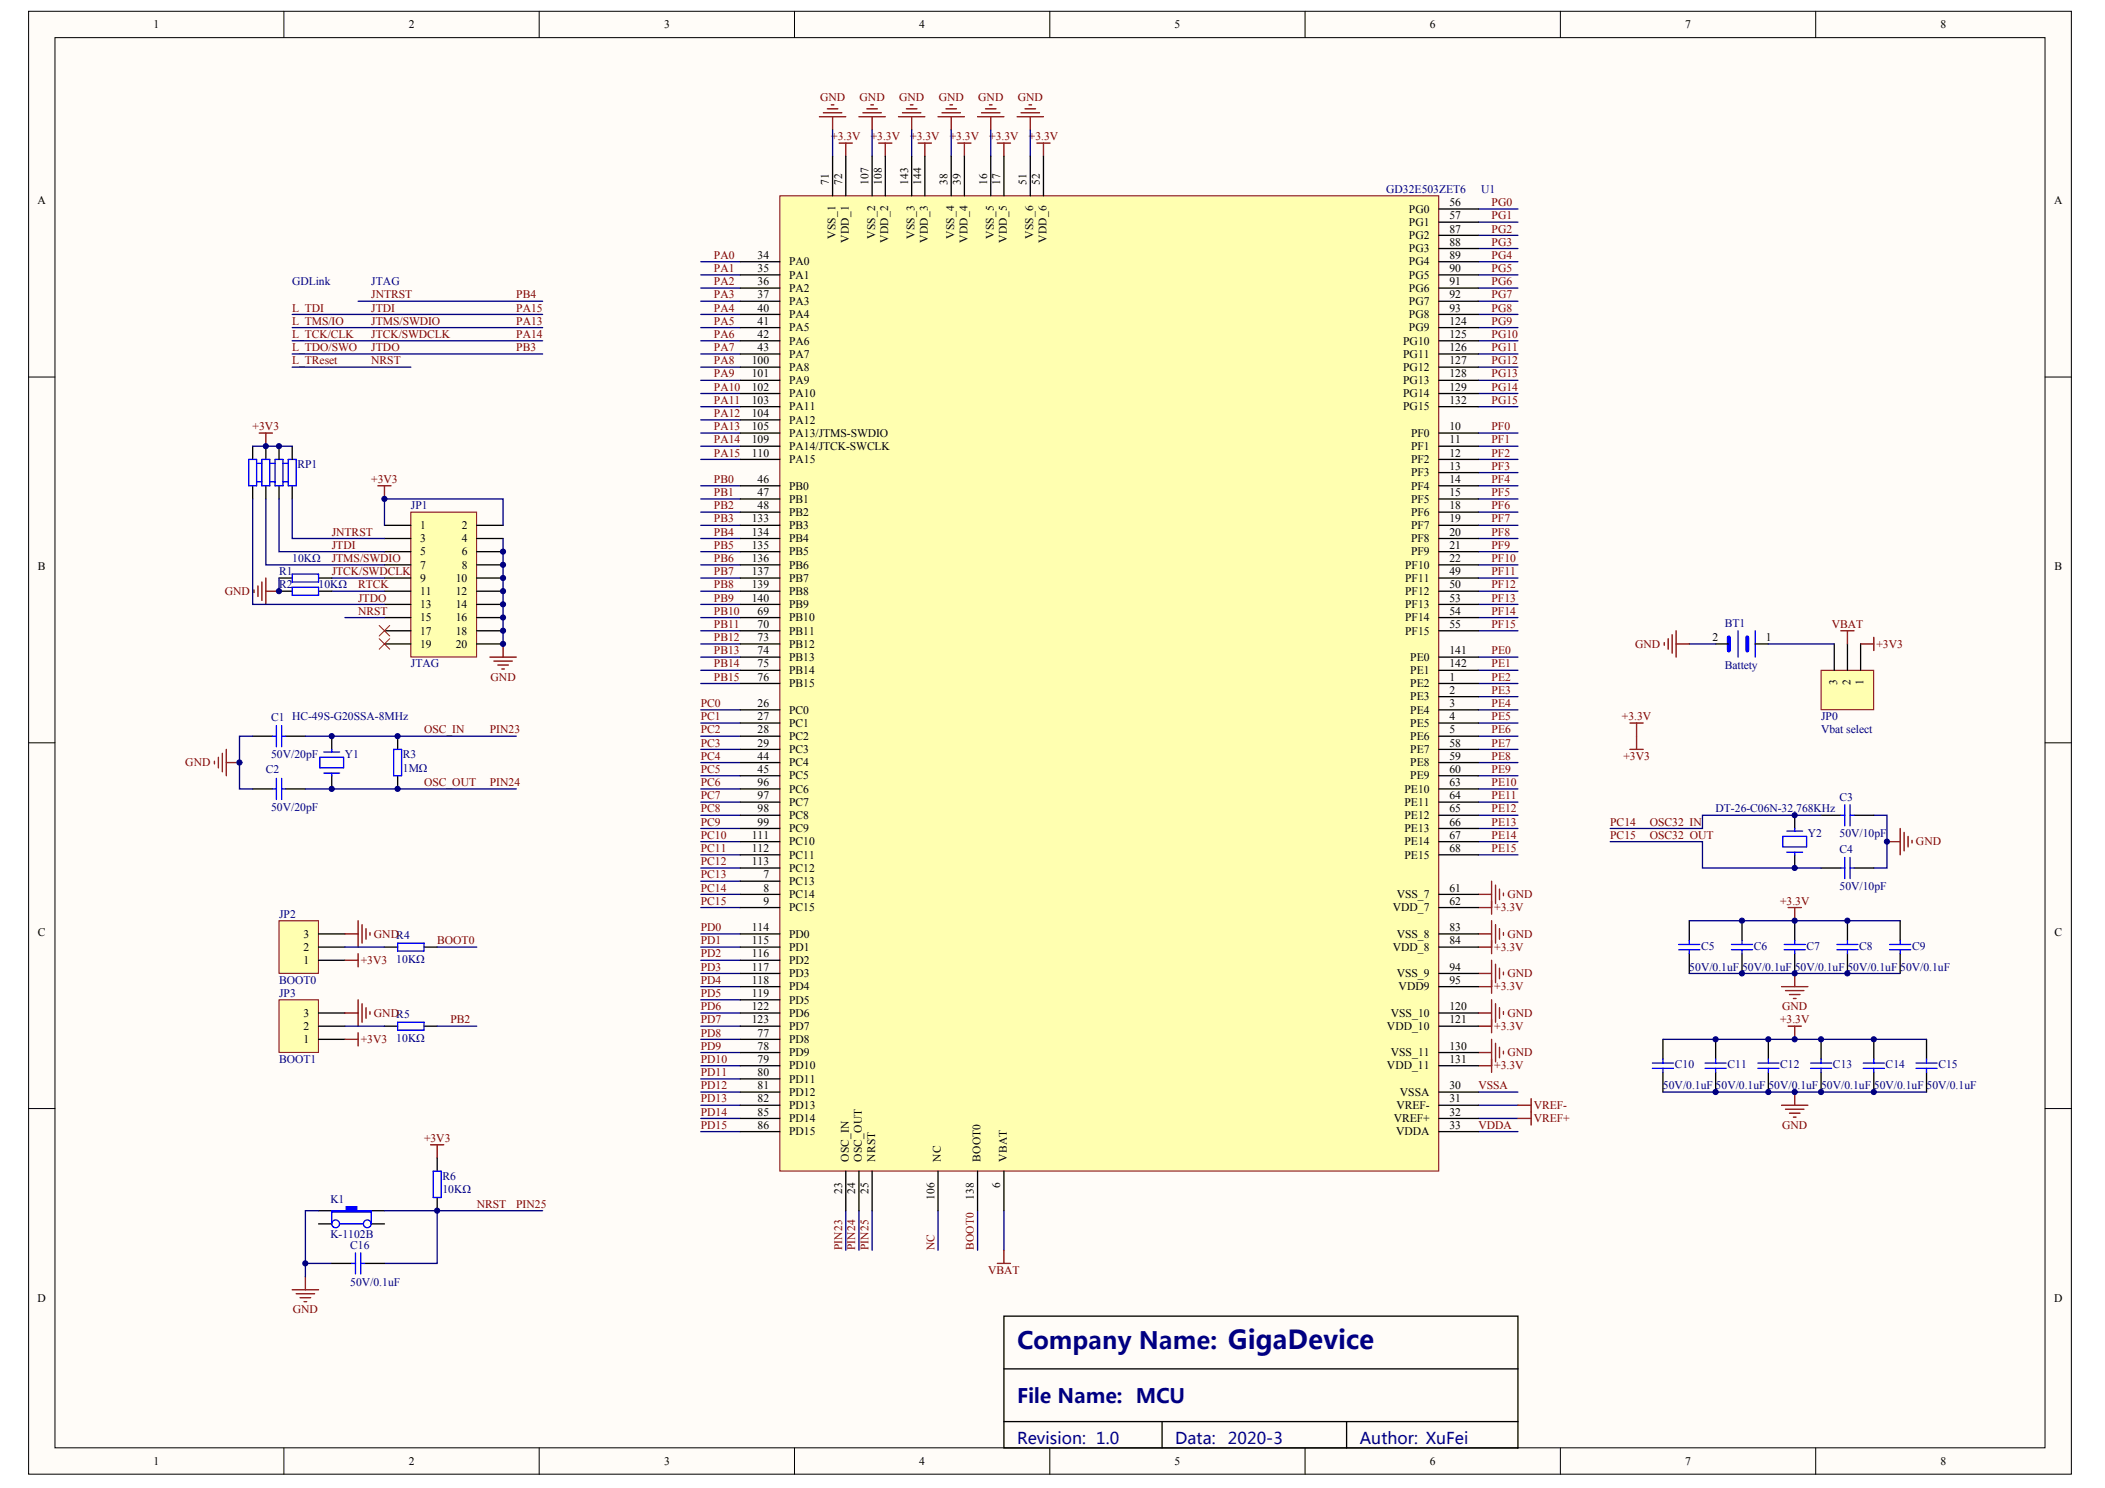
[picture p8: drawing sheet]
<svg xmlns="http://www.w3.org/2000/svg" width="297mm" height="210mm" viewBox="0 0 297 210" stroke-linecap="round" stroke-linejoin="round" font-family="sans-serif">
<defs><g id="words">
<text font-size="3.4" fill="#000080" x="143.5" y="190.3">Company Name: GigaDevice</text>
<text font-size="2.8" fill="#000080" x="143.5" y="197.9">File Name: MCU</text>
<g font-size="2.3" fill="#000080">
<text x="143.5" y="203.7">Revision: 1.0</text>
<text x="165.8" y="203.7">Data:</text>
<text x="173.3" y="203.7">2020-3</text>
<text x="191.9" y="203.7">Author: XuFei</text>
</g>
<g font-size="1.6">
<text x="21.6" y="4">1</text>
<text x="57.7" y="4">2</text>
<text x="93.7" y="4">3</text>
<text x="129.7" y="4">4</text>
<text x="165.7" y="4">5</text>
<text x="201.8" y="4">6</text>
<text x="237.8" y="4">7</text>
<text x="273.8" y="4">8</text>
<text x="5.3" y="28.8">A</text>
<text x="117" y="26.1" transform="rotate(-90 117 26.1)">71</text>
<text x="118.8" y="26.1" transform="rotate(-90 118.8 26.1)">72</text>
<text x="122.6" y="26.1" transform="rotate(-90 122.6 26.1)">107</text>
<text x="124.4" y="26.1" transform="rotate(-90 124.4 26.1)">108</text>
<text x="128.1" y="26.1" transform="rotate(-90 128.1 26.1)">143</text>
<text x="130" y="26.1" transform="rotate(-90 130 26.1)">144</text>
<text x="133.7" y="26.1" transform="rotate(-90 133.7 26.1)">38</text>
<text x="135.6" y="26.1" transform="rotate(-90 135.6 26.1)">39</text>
<text x="139.3" y="26.1" transform="rotate(-90 139.3 26.1)">16</text>
<text x="141.2" y="26.1" transform="rotate(-90 141.2 26.1)">17</text>
<text x="144.9" y="26.1" transform="rotate(-90 144.9 26.1)">51</text>
<text x="146.7" y="26.1" transform="rotate(-90 146.7 26.1)">52</text>
<text x="204.5" y="29.1">56</text>
<text x="289.9" y="28.8">A</text>
<text x="117.9" y="33.7" transform="rotate(-90 117.9 33.7)">VSS_1</text>
<text x="119.8" y="34.2" transform="rotate(-90 119.8 34.2)">VDD_1</text>
<text x="123.5" y="33.7" transform="rotate(-90 123.5 33.7)">VSS_2</text>
<text x="125.3" y="34.2" transform="rotate(-90 125.3 34.2)">VDD_2</text>
<text x="129.1" y="33.7" transform="rotate(-90 129.1 33.7)">VSS_3</text>
<text x="130.9" y="34.2" transform="rotate(-90 130.9 34.2)">VDD_3</text>
<text x="134.6" y="33.7" transform="rotate(-90 134.6 33.7)">VSS_4</text>
<text x="136.5" y="34.2" transform="rotate(-90 136.5 34.2)">VDD_4</text>
<text x="140.2" y="33.7" transform="rotate(-90 140.2 33.7)">VSS_5</text>
<text x="142.1" y="34.2" transform="rotate(-90 142.1 34.2)">VDD_5</text>
<text x="145.8" y="33.7" transform="rotate(-90 145.8 33.7)">VSS_6</text>
<text x="147.7" y="34.2" transform="rotate(-90 147.7 34.2)">VDD_6</text>
<text x="198.8" y="30">PG0</text>
<text x="198.8" y="31.9">PG1</text>
<text x="198.8" y="33.7">PG2</text>
<text x="198.8" y="35.6">PG3</text>
<text x="204.5" y="30.9">57</text>
<text x="204.5" y="32.8">87</text>
<text x="204.5" y="34.7">88</text>
<text x="106.9" y="36.5">34</text>
<text x="106.9" y="38.4">35</text>
<text x="106.9" y="40.2">36</text>
<text x="111.3" y="37.4">PA0</text>
<text x="111.3" y="39.3">PA1</text>
<text x="111.3" y="41.2">PA2</text>
<text x="198.8" y="37.4">PG4</text>
<text x="198.8" y="39.3">PG5</text>
<text x="198.8" y="41.2">PG6</text>
<text x="204.5" y="36.5">89</text>
<text x="204.5" y="38.4">90</text>
<text x="204.5" y="40.2">91</text>
<text x="106.9" y="42.1">37</text>
<text x="106.9" y="44">40</text>
<text x="106.9" y="45.8">41</text>
<text x="106.9" y="47.7">42</text>
<text x="111.3" y="43">PA3</text>
<text x="111.3" y="44.9">PA4</text>
<text x="111.3" y="46.7">PA5</text>
<text x="198.8" y="43">PG7</text>
<text x="198.8" y="44.9">PG8</text>
<text x="198.8" y="46.7">PG9</text>
<text x="204.5" y="42.1">92</text>
<text x="204.5" y="44">93</text>
<text x="204.5" y="45.8">124</text>
<text x="204.5" y="47.7">125</text>
<text x="106.1" y="51.4">100</text>
<text x="106.1" y="53.3">101</text>
<text x="106.9" y="49.5">43</text>
<text x="111.3" y="48.6">PA6</text>
<text x="111.3" y="50.5">PA7</text>
<text x="111.3" y="52.3">PA8</text>
<text x="198" y="48.6">PG10</text>
<text x="198" y="50.5">PG11</text>
<text x="198" y="52.3">PG12</text>
<text x="204.5" y="49.5">126</text>
<text x="204.5" y="51.4">127</text>
<text x="204.5" y="53.3">128</text>
<text x="106.1" y="55.1">102</text>
<text x="106.1" y="57">103</text>
<text x="106.1" y="58.8">104</text>
<text x="111.3" y="54.2">PA9</text>
<text x="111.3" y="56">PA10</text>
<text x="111.3" y="57.9">PA11</text>
<text x="111.3" y="59.8">PA12</text>
<text x="198" y="54.2">PG13</text>
<text x="198" y="56">PG14</text>
<text x="198" y="57.9">PG15</text>
<text x="204.5" y="55.1">129</text>
<text x="204.5" y="57">132</text>
<text x="106.1" y="60.7">105</text>
<text x="106.1" y="62.5">109</text>
<text x="106.1" y="64.4">110</text>
<text x="111.3" y="61.6">PA13/JTMS-SWDIO</text>
<text x="111.3" y="63.5">PA14/JTCK-SWCLK</text>
<text x="111.3" y="65.3">PA15</text>
<text x="199.1" y="61.6">PF0</text>
<text x="199.1" y="63.5">PF1</text>
<text x="199.1" y="65.3">PF2</text>
<text x="204.5" y="60.7">10</text>
<text x="204.5" y="62.5">11</text>
<text x="204.5" y="64.4">12</text>
<text x="106.9" y="68.1">46</text>
<text x="106.9" y="70">47</text>
<text x="106.9" y="71.8">48</text>
<text x="111.3" y="69.1">PB0</text>
<text x="111.3" y="70.9">PB1</text>
<text x="199.1" y="67.2">PF3</text>
<text x="199.1" y="69.1">PF4</text>
<text x="199.1" y="70.9">PF5</text>
<text x="204.5" y="66.3">13</text>
<text x="204.5" y="68.1">14</text>
<text x="204.5" y="70">15</text>
<text x="204.5" y="71.8">18</text>
<text x="59.3" y="74.6">1</text>
<text x="59.3" y="76.5">3</text>
<text x="65.2" y="74.6">2</text>
<text x="65.2" y="76.5">4</text>
<text x="106.1" y="73.7">133</text>
<text x="106.1" y="75.6">134</text>
<text x="106.1" y="77.4">135</text>
<text x="111.3" y="72.8">PB2</text>
<text x="111.3" y="74.6">PB3</text>
<text x="111.3" y="76.5">PB4</text>
<text x="199.1" y="72.8">PF6</text>
<text x="199.1" y="74.6">PF7</text>
<text x="199.1" y="76.5">PF8</text>
<text x="204.5" y="73.7">19</text>
<text x="204.5" y="75.6">20</text>
<text x="204.5" y="77.4">21</text>
<text x="5.4" y="80.4">B</text>
<text x="59.3" y="78.4">5</text>
<text x="59.3" y="80.2">7</text>
<text x="59.3" y="82.1">9</text>
<text x="59.3" y="83.9">11</text>
<text x="64.3" y="82.1">10</text>
<text x="64.3" y="83.9">12</text>
<text x="65.2" y="78.4">6</text>
<text x="65.2" y="80.2">8</text>
<text x="106.1" y="79.3">136</text>
<text x="106.1" y="81.1">137</text>
<text x="106.1" y="83">139</text>
<text x="111.3" y="78.4">PB5</text>
<text x="111.3" y="80.2">PB6</text>
<text x="111.3" y="82.1">PB7</text>
<text x="111.3" y="83.9">PB8</text>
<text x="198.3" y="80.2">PF10</text>
<text x="198.3" y="82.1">PF11</text>
<text x="198.3" y="83.9">PF12</text>
<text x="199.1" y="78.4">PF9</text>
<text x="204.5" y="79.3">22</text>
<text x="204.5" y="81.1">49</text>
<text x="204.5" y="83">50</text>
<text x="289.9" y="80.4">B</text>
<text x="59.3" y="85.8">13</text>
<text x="59.3" y="87.6">15</text>
<text x="59.3" y="89.5">17</text>
<text x="64.3" y="85.8">14</text>
<text x="64.3" y="87.6">16</text>
<text x="64.3" y="89.5">18</text>
<text x="106.1" y="84.9">140</text>
<text x="106.9" y="86.7">69</text>
<text x="106.9" y="88.6">70</text>
<text x="111.3" y="87.6">PB10</text>
<text x="111.3" y="89.5">PB11</text>
<text x="111.3" y="85.8">PB9</text>
<text x="198.3" y="85.8">PF13</text>
<text x="198.3" y="87.6">PF14</text>
<text x="198.3" y="89.5">PF15</text>
<text x="204.5" y="84.9">53</text>
<text x="204.5" y="86.7">54</text>
<text x="204.5" y="88.6">55</text>
<text x="59.3" y="91.4">19</text>
<text x="64.3" y="91.4">20</text>
<text x="106.9" y="90.4">73</text>
<text x="106.9" y="92.3">74</text>
<text x="106.9" y="94.2">75</text>
<text x="111.3" y="91.4">PB12</text>
<text x="111.3" y="93.2">PB13</text>
<text x="111.3" y="95.1">PB14</text>
<text x="199" y="93.2">PE0</text>
<text x="199" y="95.1">PE1</text>
<text x="204.5" y="92.3">141</text>
<text x="204.5" y="94.2">142</text>
<text x="241.7" y="90.4">2</text>
<text x="249.2" y="90.4">1</text>
<text x="106.9" y="99.7">26</text>
<text x="106.9" y="101.6">27</text>
<text x="106.9" y="96">76</text>
<text x="111.3" y="100.7">PC0</text>
<text x="111.3" y="96.9">PB15</text>
<text x="199" y="96.9">PE2</text>
<text x="199" y="98.8">PE3</text>
<text x="199" y="100.7">PE4</text>
<text x="204.5" y="96">1</text>
<text x="204.5" y="97.9">2</text>
<text x="204.5" y="99.7">3</text>
<text x="204.5" y="101.6">4</text>
<text x="259.3" y="96.7" transform="rotate(-90 259.3 96.7)">3</text>
<text x="261.1" y="96.7" transform="rotate(-90 261.1 96.7)">2</text>
<text x="263" y="96.7" transform="rotate(-90 263 96.7)">1</text>
<text x="106.9" y="103.5">28</text>
<text x="106.9" y="105.3">29</text>
<text x="106.9" y="107.2">44</text>
<text x="111.3" y="102.5">PC1</text>
<text x="111.3" y="104.4">PC2</text>
<text x="111.3" y="106.2">PC3</text>
<text x="199" y="102.5">PE5</text>
<text x="199" y="104.4">PE6</text>
<text x="199" y="106.2">PE7</text>
<text x="204.5" y="103.5">5</text>
<text x="204.5" y="105.3">58</text>
<text x="204.5" y="107.2">59</text>
<text x="106.9" y="109">45</text>
<text x="106.9" y="110.9">96</text>
<text x="106.9" y="112.7">97</text>
<text x="111.3" y="108.1">PC4</text>
<text x="111.3" y="110">PC5</text>
<text x="111.3" y="111.8">PC6</text>
<text x="111.3" y="113.7">PC7</text>
<text x="198.2" y="111.8">PE10</text>
<text x="198.2" y="113.7">PE11</text>
<text x="199" y="108.1">PE8</text>
<text x="199" y="110">PE9</text>
<text x="204.5" y="109">60</text>
<text x="204.5" y="110.9">63</text>
<text x="204.5" y="112.7">64</text>
<text x="106.1" y="118.3">111</text>
<text x="106.9" y="114.6">98</text>
<text x="106.9" y="116.5">99</text>
<text x="111.3" y="115.5">PC8</text>
<text x="111.3" y="117.4">PC9</text>
<text x="111.3" y="119.3">PC10</text>
<text x="198.2" y="115.5">PE12</text>
<text x="198.2" y="117.4">PE13</text>
<text x="198.2" y="119.3">PE14</text>
<text x="204.5" y="114.6">65</text>
<text x="204.5" y="116.5">66</text>
<text x="204.5" y="118.3">67</text>
<text x="106.1" y="120.2">112</text>
<text x="106.1" y="122">113</text>
<text x="107.7" y="123.9">7</text>
<text x="107.7" y="125.8">8</text>
<text x="111.3" y="124.8">PC13</text>
<text x="111.3" y="121.1">PC11</text>
<text x="111.3" y="123">PC12</text>
<text x="198.2" y="121.1">PE15</text>
<text x="204.5" y="125.8">61</text>
<text x="204.5" y="120.2">68</text>
<text x="106.1" y="131.3">114</text>
<text x="107.7" y="127.6">9</text>
<text x="111.3" y="126.7">PC14</text>
<text x="111.3" y="128.6">PC15</text>
<text x="196.5" y="128.6">VDD_7</text>
<text x="197.1" y="126.7">VSS_7</text>
<text x="204.5" y="127.6">62</text>
<text x="204.5" y="131.3">83</text>
<text x="5.4" y="132">C</text>
<text x="42.8" y="136">1</text>
<text x="42.8" y="134.1">2</text>
<text x="42.8" y="132.3">3</text>
<text x="106.1" y="133.2">115</text>
<text x="106.1" y="135.1">116</text>
<text x="106.1" y="136.9">117</text>
<text x="111.3" y="132.3">PD0</text>
<text x="111.3" y="134.1">PD1</text>
<text x="111.3" y="136">PD2</text>
<text x="111.3" y="137.8">PD3</text>
<text x="196.5" y="134.1">VDD_8</text>
<text x="197.1" y="132.3">VSS_8</text>
<text x="197.1" y="137.8">VSS_9</text>
<text x="204.5" y="133.2">84</text>
<text x="204.5" y="136.9">94</text>
<text x="289.9" y="132">C</text>
<text x="42.8" y="143.4">3</text>
<text x="106.1" y="138.8">118</text>
<text x="106.1" y="140.6">119</text>
<text x="106.1" y="142.5">122</text>
<text x="111.3" y="139.7">PD4</text>
<text x="111.3" y="141.6">PD5</text>
<text x="111.3" y="143.4">PD6</text>
<text x="196.3" y="143.4">VSS_10</text>
<text x="197.4" y="139.7">VDD9</text>
<text x="204.5" y="138.8">95</text>
<text x="204.5" y="142.5">120</text>
<text x="42.8" y="147.1">1</text>
<text x="42.8" y="145.3">2</text>
<text x="106.1" y="144.4">123</text>
<text x="106.9" y="146.2">77</text>
<text x="106.9" y="148.1">78</text>
<text x="106.9" y="149.9">79</text>
<text x="111.3" y="147.1">PD8</text>
<text x="111.3" y="149">PD9</text>
<text x="111.3" y="145.3">PD7</text>
<text x="195.7" y="145.3">VDD_10</text>
<text x="196.3" y="149">VSS_11</text>
<text x="204.5" y="144.4">121</text>
<text x="204.5" y="148.1">130</text>
<text x="204.5" y="149.9">131</text>
<text x="106.9" y="151.8">80</text>
<text x="106.9" y="153.7">81</text>
<text x="106.9" y="155.5">82</text>
<text x="111.3" y="150.9">PD10</text>
<text x="111.3" y="152.7">PD11</text>
<text x="111.3" y="154.6">PD12</text>
<text x="195.7" y="150.9">VDD_11</text>
<text x="197.6" y="154.6">VSSA</text>
<text x="204.5" y="153.7">30</text>
<text x="204.5" y="155.5">31</text>
<text x="106.9" y="157.4">85</text>
<text x="106.9" y="159.2">86</text>
<text x="111.3" y="156.4">PD13</text>
<text x="111.3" y="158.3">PD14</text>
<text x="111.3" y="160.2">PD15</text>
<text x="196.7" y="158.3">VREF+</text>
<text x="197" y="160.2">VDDA</text>
<text x="197.1" y="156.4">VREF-</text>
<text x="204.5" y="157.4">32</text>
<text x="204.5" y="159.2">33</text>
<text x="119.8" y="163.9" transform="rotate(-90 119.8 163.9)">OSC_IN</text>
<text x="121.6" y="163.9" transform="rotate(-90 121.6 163.9)">OSC_OUT</text>
<text x="123.5" y="163.9" transform="rotate(-90 123.5 163.9)">NRST</text>
<text x="132.8" y="163.9" transform="rotate(-90 132.8 163.9)">NC</text>
<text x="138.4" y="163.9" transform="rotate(-90 138.4 163.9)">BOOT0</text>
<text x="141.2" y="167.5" transform="rotate(-90 141.2 167.5)">6</text>
<text x="142.1" y="163.9" transform="rotate(-90 142.1 163.9)">VBAT</text>
<text x="118.8" y="168.4" transform="rotate(-90 118.8 168.4)">23</text>
<text x="120.7" y="168.4" transform="rotate(-90 120.7 168.4)">24</text>
<text x="122.6" y="168.4" transform="rotate(-90 122.6 168.4)">25</text>
<text x="131.9" y="169.2" transform="rotate(-90 131.9 169.2)">106</text>
<text x="137.4" y="169.2" transform="rotate(-90 137.4 169.2)">138</text>
<text x="5.3" y="183.6">D</text>
<text x="289.9" y="183.6">D</text>
<text x="21.6" y="206.6">1</text>
<text x="57.7" y="206.6">2</text>
<text x="93.7" y="206.6">3</text>
<text x="129.7" y="206.6">4</text>
<text x="165.7" y="206.6">5</text>
<text x="201.8" y="206.6">6</text>
<text x="237.8" y="206.6">7</text>
<text x="273.8" y="206.6">8</text>
</g>
<g font-size="1.6" fill="#800000">
<text x="115.7" y="14.2">GND</text>
<text x="121.3" y="14.2">GND</text>
<text x="126.9" y="14.2">GND</text>
<text x="132.5" y="14.2">GND</text>
<text x="138" y="14.2">GND</text>
<text x="143.6" y="14.2">GND</text>
<text x="117.3" y="19.8">+3.3V</text>
<text x="122.9" y="19.8">+3.3V</text>
<text x="128.4" y="19.8">+3.3V</text>
<text x="134" y="19.8">+3.3V</text>
<text x="139.6" y="19.8">+3.3V</text>
<text x="145.2" y="19.8">+3.3V</text>
<text x="210.5" y="29.1">PG0</text>
<text x="210.5" y="30.9">PG1</text>
<text x="210.5" y="32.8">PG2</text>
<text x="210.5" y="34.7">PG3</text>
<text x="100.7" y="36.5">PA0</text>
<text x="100.7" y="38.4">PA1</text>
<text x="100.7" y="40.2">PA2</text>
<text x="210.5" y="36.5">PG4</text>
<text x="210.5" y="38.4">PG5</text>
<text x="210.5" y="40.2">PG6</text>
<text x="41.2" y="45.8">L_TMS/IO</text>
<text x="41.2" y="47.7">L_TCK/CLK</text>
<text x="41.2" y="44">L_TDI</text>
<text x="52.4" y="42.1">JNTRST</text>
<text x="52.4" y="44">JTDI</text>
<text x="52.4" y="45.8">JTMS/SWDIO</text>
<text x="52.4" y="47.7">JTCK/SWDCLK</text>
<text x="72.9" y="42.1">PB4</text>
<text x="72.9" y="44">PA15</text>
<text x="72.9" y="45.8">PA13</text>
<text x="72.9" y="47.7">PA14</text>
<text x="100.7" y="44">PA4</text>
<text x="100.7" y="45.8">PA5</text>
<text x="100.7" y="47.7">PA6</text>
<text x="100.7" y="42.1">PA3</text>
<text x="210.5" y="42.1">PG7</text>
<text x="210.5" y="45.8">PG9</text>
<text x="210.5" y="44">PG8</text>
<text x="210.5" y="47.7">PG10</text>
<text x="41.2" y="49.5">L_TDO/SWO</text>
<text x="41.2" y="51.4">L_TReset</text>
<text x="52.4" y="49.5">JTDO</text>
<text x="52.4" y="51.4">NRST</text>
<text x="72.9" y="49.5">PB3</text>
<text x="100.7" y="49.5">PA7</text>
<text x="100.7" y="53.3">PA9</text>
<text x="100.7" y="51.4">PA8</text>
<text x="210.5" y="49.5">PG11</text>
<text x="210.5" y="51.4">PG12</text>
<text x="210.5" y="53.3">PG13</text>
<text x="100.7" y="57">PA11</text>
<text x="100.7" y="58.8">PA12</text>
<text x="100.7" y="55.1">PA10</text>
<text x="210.5" y="55.1">PG14</text>
<text x="210.5" y="57">PG15</text>
<text x="35.7" y="60.7">+3V3</text>
<text x="100.7" y="64.4">PA15</text>
<text x="100.7" y="60.7">PA13</text>
<text x="100.7" y="62.5">PA14</text>
<text x="210.5" y="60.7">PF0</text>
<text x="210.5" y="62.5">PF1</text>
<text x="210.5" y="64.4">PF2</text>
<text x="52.4" y="68.1">+3V3</text>
<text x="100.7" y="70">PB1</text>
<text x="100.7" y="71.8">PB2</text>
<text x="100.7" y="68.1">PB0</text>
<text x="210.5" y="66.3">PF3</text>
<text x="210.5" y="68.1">PF4</text>
<text x="210.5" y="70">PF5</text>
<text x="210.5" y="71.8">PF6</text>
<text x="46.8" y="75.6">JNTRST</text>
<text x="46.8" y="77.4">JTDI</text>
<text x="100.7" y="77.4">PB5</text>
<text x="100.7" y="73.7">PB3</text>
<text x="100.7" y="75.6">PB4</text>
<text x="210.5" y="73.7">PF7</text>
<text x="210.5" y="77.4">PF9</text>
<text x="210.5" y="75.6">PF8</text>
<text x="31.7" y="83.9">GND</text>
<text x="46.8" y="79.3">JTMS/SWDIO</text>
<text x="46.8" y="81.1">JTCK/SWDCLK</text>
<text x="50.5" y="83">RTCK</text>
<text x="100.7" y="79.3">PB6</text>
<text x="100.7" y="81.1">PB7</text>
<text x="100.7" y="83">PB8</text>
<text x="210.5" y="81.1">PF11</text>
<text x="210.5" y="79.3">PF10</text>
<text x="210.5" y="83">PF12</text>
<text x="50.5" y="86.7">NRST</text>
<text x="50.5" y="84.9">JTDO</text>
<text x="100.7" y="86.7">PB10</text>
<text x="100.7" y="88.6">PB11</text>
<text x="100.7" y="84.9">PB9</text>
<text x="210.5" y="86.7">PF14</text>
<text x="210.5" y="88.6">PF15</text>
<text x="210.5" y="84.9">PF13</text>
<text x="258.5" y="88.6">VBAT</text>
<text x="100.7" y="90.4">PB12</text>
<text x="100.7" y="92.3">PB13</text>
<text x="100.7" y="94.2">PB14</text>
<text x="210.5" y="92.3">PE0</text>
<text x="210.5" y="94.2">PE1</text>
<text x="230.7" y="91.4">GND</text>
<text x="264.8" y="91.4">+3V3</text>
<text x="69.2" y="96">GND</text>
<text x="98.9" y="99.7">PC0</text>
<text x="98.9" y="101.6">PC1</text>
<text x="100.7" y="96">PB15</text>
<text x="210.5" y="96">PE2</text>
<text x="210.5" y="97.9">PE3</text>
<text x="210.5" y="99.7">PE4</text>
<text x="210.5" y="101.6">PE5</text>
<text x="228.9" y="101.6">+3.3V</text>
<text x="59.8" y="103.5">OSC_IN</text>
<text x="69.1" y="103.5">PIN23</text>
<text x="98.9" y="107.2">PC4</text>
<text x="98.9" y="105.3">PC3</text>
<text x="98.9" y="103.5">PC2</text>
<text x="210.5" y="103.5">PE6</text>
<text x="210.5" y="105.3">PE7</text>
<text x="210.5" y="107.2">PE8</text>
<text x="229.1" y="107.2">+3V3</text>
<text x="26.1" y="108.1">GND</text>
<text x="59.8" y="110.9">OSC_OUT</text>
<text x="69.1" y="110.9">PIN24</text>
<text x="98.9" y="109">PC5</text>
<text x="98.9" y="110.9">PC6</text>
<text x="98.9" y="112.7">PC7</text>
<text x="210.5" y="109">PE9</text>
<text x="210.5" y="112.7">PE11</text>
<text x="210.5" y="110.9">PE10</text>
<text x="98.9" y="114.6">PC8</text>
<text x="98.9" y="116.5">PC9</text>
<text x="98.9" y="118.3">PC10</text>
<text x="210.5" y="118.3">PE14</text>
<text x="210.5" y="114.6">PE12</text>
<text x="210.5" y="116.5">PE13</text>
<text x="227.2" y="116.5">PC14</text>
<text x="227.2" y="118.3">PC15</text>
<text x="232.8" y="116.5">OSC32_IN</text>
<text x="232.8" y="118.3">OSC32_OUT</text>
<text x="270.4" y="119.3">GND</text>
<text x="98.9" y="122">PC12</text>
<text x="98.9" y="123.9">PC13</text>
<text x="98.9" y="125.8">PC14</text>
<text x="98.9" y="120.2">PC11</text>
<text x="210.5" y="120.2">PE15</text>
<text x="98.9" y="127.6">PC15</text>
<text x="98.9" y="131.3">PD0</text>
<text x="210.9" y="128.6">+3.3V</text>
<text x="212.7" y="126.7">GND</text>
<text x="251.2" y="127.6">+3.3V</text>
<text x="50.9" y="136">+3V3</text>
<text x="52.8" y="132.3">GNDR4</text>
<text x="61.7" y="133.2">BOOT0</text>
<text x="98.9" y="133.2">PD1</text>
<text x="98.9" y="136.9">PD3</text>
<text x="98.9" y="135.1">PD2</text>
<text x="210.9" y="134.1">+3.3V</text>
<text x="212.7" y="132.3">GND</text>
<text x="212.7" y="137.8">GND</text>
<text x="52.8" y="143.4">GNDR5</text>
<text x="98.9" y="138.8">PD4</text>
<text x="98.9" y="140.6">PD5</text>
<text x="98.9" y="142.5">PD6</text>
<text x="210.9" y="139.7">+3.3V</text>
<text x="212.7" y="143.4">GND</text>
<text x="251.5" y="142.5">GND</text>
<text x="50.9" y="147.1">+3V3</text>
<text x="63.6" y="144.4">PB2</text>
<text x="98.9" y="144.4">PD7</text>
<text x="98.9" y="146.2">PD8</text>
<text x="98.9" y="148.1">PD9</text>
<text x="98.9" y="149.9">PD10</text>
<text x="210.9" y="145.3">+3.3V</text>
<text x="212.7" y="149">GND</text>
<text x="251.2" y="144.4">+3.3V</text>
<text x="98.9" y="151.8">PD11</text>
<text x="98.9" y="153.7">PD12</text>
<text x="98.9" y="155.5">PD13</text>
<text x="208.6" y="153.7">VSSA</text>
<text x="210.9" y="150.9">+3.3V</text>
<text x="59.8" y="161.1">+3V3</text>
<text x="98.9" y="157.4">PD14</text>
<text x="98.9" y="159.2">PD15</text>
<text x="208.6" y="159.2">VDDA</text>
<text x="216.4" y="158.3">VREF+</text>
<text x="216.4" y="156.4">VREF-</text>
<text x="251.5" y="159.2">GND</text>
<text x="67.3" y="170.4">NRST</text>
<text x="72.9" y="170.4">PIN25</text>
<text x="118.8" y="176.4" transform="rotate(-90 118.8 176.4)">PIN23</text>
<text x="120.7" y="176.4" transform="rotate(-90 120.7 176.4)">PIN24</text>
<text x="122.6" y="176.4" transform="rotate(-90 122.6 176.4)">PIN25</text>
<text x="131.9" y="176.4" transform="rotate(-90 131.9 176.4)">NC</text>
<text x="137.4" y="176.4" transform="rotate(-90 137.4 176.4)">BOOT0</text>
<text x="139.5" y="179.7">VBAT</text>
<text x="41.3" y="185.3">GND</text>
</g>
<g font-size="1.6" fill="#000080">
<text x="195.6" y="27.2">GD32E503ZET6</text>
<text x="209" y="27.2">U1</text>
<text x="41.2" y="40.2">GDLink</text>
<text x="52.4" y="40.2">JTAG</text>
<text x="42" y="66.1">RP1</text>
<text x="58" y="71.8">JP1</text>
<text x="39.4" y="83">R2</text>
<text x="39.4" y="81.1">R1</text>
<text x="41.2" y="79.3">10KΩ</text>
<text x="45" y="83">10KΩ</text>
<text x="243.4" y="88.4">BT1</text>
<text x="58" y="94.2">JTAG</text>
<text x="243.4" y="94.3">Battety</text>
<text x="38.3" y="101.8">C1 HC-49S-G20SSA-8MHz</text>
<text x="257" y="101.6">JP0</text>
<text x="38.3" y="107">50V/20pF</text>
<text x="48.7" y="107">Y1</text>
<text x="56.9" y="107">R3</text>
<text x="257" y="103.5">Vbat select</text>
<text x="37.5" y="109">C2</text>
<text x="56.9" y="108.8">1MΩ</text>
<text x="259.6" y="112.9">C3</text>
<text x="38.3" y="114.4">50V/20pF</text>
<text x="242.1" y="114.6">DT-26-C06N-32.768KHz</text>
<text x="255.1" y="118.1">Y2</text>
<text x="259.6" y="118.1">50V/10pF</text>
<text x="259.6" y="120.4">C4</text>
<text x="259.6" y="125.6">50V/10pF</text>
<text x="39.4" y="129.5">JP2</text>
<text x="55.9" y="135.8">10KΩ</text>
<text x="238.4" y="136.9">50V/0.1uF</text>
<text x="240.1" y="133.9">C5</text>
<text x="245.8" y="136.9">50V/0.1uF</text>
<text x="247.5" y="133.9">C6</text>
<text x="253.3" y="136.9">50V/0.1uF 50V/0.1uF 50V/0.1uF</text>
<text x="254.9" y="133.9">C7</text>
<text x="262.4" y="133.9">C8</text>
<text x="269.8" y="133.9">C9</text>
<text x="39.4" y="138.8">BOOT0</text>
<text x="39.4" y="140.6">JP3</text>
<text x="39.4" y="149.9">BOOT1</text>
<text x="55.9" y="147">10KΩ</text>
<text x="234.7" y="153.7">50V/0.1uF</text>
<text x="236.3" y="150.7">C10</text>
<text x="242.1" y="153.7">50V/0.1uF</text>
<text x="243.8" y="150.7">C11</text>
<text x="249.5" y="153.7">50V/0.1uF</text>
<text x="251.2" y="150.7">C12</text>
<text x="257" y="153.7">50V/0.1uF 50V/0.1uF 50V/0.1uF</text>
<text x="258.6" y="150.7">C13</text>
<text x="266.1" y="150.7">C14</text>
<text x="273.5" y="150.7">C15</text>
<text x="62.4" y="166.5">R6</text>
<text x="46.6" y="169.6">K1</text>
<text x="62.4" y="168.3">10KΩ</text>
<text x="46.6" y="174.7">K-1102B</text>
<text x="49.4" y="176.1">C16</text>
<text x="49.4" y="181.4">50V/0.1uF</text>
</g>
</g></defs>
<g fill="#fffcf8" stroke="#000" stroke-width=".14">
<path d="M4 1.6h288.3v206.4h-288.3z"/>
<path d="M7.8 5.3h280.8v198.9h-280.8z"/>
</g>
<g fill="none" stroke="#000" stroke-width=".14">
<path d="M40.1 1.6v3.7M76.1 1.6v3.7M112.1 1.6v3.7M148.1 1.6v3.7M184.2 1.6v3.7M220.2 1.6v3.7M256.2 1.6v3.7M4 53.2h3.8M288.6 53.2h3.7M4 104.8h3.8M288.6 104.8h3.7M4 156.4h3.8"/>
<path d="M288.6 156.4h3.7M40.1 204.3v3.7M76.1 204.3v3.7M112.1 204.3v3.7M148.1 204.3v3.7M184.2 204.3v3.7M220.2 204.3v3.7M256.2 204.3v3.7"/>
</g>
<g fill="none" stroke="#000" stroke-width=".19">
<path d="M35.7 103.9h2.7M35.7 111.3h2.7M40.3 103.9h2.8M40.3 111.3h2.8M46.8 103.9v1.8M46.8 109.4v1.9M54.3 133.6h1.8M59.8 133.6h1.9M45 170.8h1.8M45 172.6h1.8M46.8 178.2h2.8M51.5 178.2h2.8"/>
<path d="M52.4 170.8h1.9M52.4 172.6h1.9M61.7 163.3v1.9M61.7 168.9v1.9M141.7 185.7h72.5v18.6h-72.5zM141.7 193.1h72.5M141.7 200.5h72.5M164 200.5v3.8M190 200.5v3.8"/>
</g>
<g fill="none" stroke="#000080" stroke-width=".19">
<path d="M98.9 36.9h5.6M98.9 38.8h5.6M98.9 40.6h5.6M98.9 42.5h5.6M98.9 44.4h5.6M98.9 46.2h5.6M98.9 48.1h5.6M98.9 49.9h5.6M98.9 51.8h5.6M98.9 53.7h5.6M98.9 55.5h5.6M98.9 57.4h5.6"/>
<path d="M98.9 59.2h5.6M98.9 61.1h5.6M98.9 62.9h5.6M98.9 64.8h5.6M98.9 68.5h5.6M98.9 70.4h5.6M98.9 72.2h5.6M98.9 74.1h5.6M98.9 76h5.6M98.9 77.8h5.6M98.9 79.7h5.6M98.9 81.5h5.6"/>
<path d="M98.9 83.4h5.6M98.9 85.3h5.6M98.9 87.1h5.6M98.9 89h5.6M98.9 90.8h5.6M98.9 92.7h5.6M208.6 92.7h5.6M208.6 94.6h5.6M208.6 96.4h5.6M208.6 98.3h5.6M35.7 103.9h-1.9v7.4h1.9M98.9 100.1h5.6"/>
<path d="M98.9 102h5.6M98.9 103.9h5.6M98.9 105.7h5.6M98.9 107.6h5.6M98.9 109.4h5.6M98.9 111.3h5.6M98.9 113.1h5.6M98.9 115h5.6M98.9 116.9h5.6M98.9 118.7h5.6M208.6 100.1h5.6M208.6 102h5.6"/>
<path d="M208.6 103.9h5.6M208.6 105.7h5.6M208.6 107.6h5.6M208.6 109.4h5.6M208.6 111.3h5.6M208.6 113.1h5.6M208.6 115h5.6M208.6 116.9h5.6M208.6 118.7h5.6M98.9 131.7h5.6M98.9 133.6h5.6M98.9 135.5h5.6"/>
<path d="M98.9 137.3h5.6M98.9 139.2h5.6M98.9 120.6h5.6M98.9 122.4h5.6M98.9 124.3h5.6M208.6 120.6h5.6M98.9 141h5.6M98.9 142.9h5.6M98.9 144.8h5.6M98.9 146.6h5.6M98.9 148.5h5.6M98.9 150.3h5.6"/>
<path d="M98.9 152.2h5.6M98.9 154.1h5.6M98.9 155.9h5.6M98.9 157.8h5.6M98.9 159.6h5.6M208.6 154.1h5.6M208.6 155.9h5.6M208.6 157.8h5.6M208.6 159.6h5.6M43.1 178.2h3.7M45 170.8h-1.9v9.3M61.7 170.8v7.4h-7.4"/>
<path d="M123.1 170.8v5.6M132.4 170.8v5.6M137.9 170.8v5.6M141.7 170.8v5.6"/>
</g>
<g fill="none" stroke="#00f" stroke-width=".19">
<path d="M38.4 103.9h.6M38.4 111.3h.6M39 102.4v2.9M39 109.8v3M39.7 103.9h.6M39.7 102.4v2.9M39.7 109.8v3M39.7 111.3h.6M45.1 106.8h3.4v1.5h-3.4zM45.7 106.1h2.2M45.7 109.1h2.2M46.8 105.7v.4"/>
<path d="M46.8 109.1v.3M56.1 133h3.7v1.2h-3.7zM46.8 170.8v1.8M47.9 172.6h3.4M49.6 178.2h.6M50.2 176.7v3M50.9 178.2h.6M50.9 176.7v3M52.4 170.8v1.8M61.1 165.2h1.1v3.7h-1.1z"/>
<circle cx="47.4" cy="172.6" r=".55"/>
<circle cx="51.8" cy="172.6" r=".55"/>
</g>
<path d="M30.3 107.4v.4M30.8 106.8v1.5M31.4 106.3v2.6M31.9 105.7v3.7M31.9 107.6h1.9M60.8 161.5h1.8M61.7 161.5v1.8M41.2 181.9h3.8M41.8 182.5h2.6M42.3 183.1h1.5M42.9 183.6h.4M43.1 180.1v1.8" fill="none" stroke="#800000" stroke-width=".19"/>
<path d="M46.8 170.8h2.1v-.6h1.4v.6h2.1v.2h-5.6z" fill-rule="evenodd" fill="#00f" stroke="#00f" stroke-width=".19"/>
<path d="M39.4 129.9h5.5v7.4h-5.5z" fill="#ffffb0" stroke="#800000" stroke-width=".14"/>
<path d="M45 135.5h3.7M45 133.6h3.7M45 131.7h3.7M54.3 144.8h1.8M59.8 144.8h1.9" fill="none" stroke="#000" stroke-width=".19"/>
<path d="M48.7 131.7h1.8M50.5 129.9v3.7M51.1 130.4v2.6M51.6 131v1.5M52.2 131.6v.3" fill="none" stroke="#800000" stroke-width=".19"/>
<path d="M48.7 133.6h5.6M61.7 133.6h5.6" fill="none" stroke="#000080" stroke-width=".19"/>
<path d="M56.1 144.2h3.7v1.1h-3.7z" fill="none" stroke="#00f" stroke-width=".19"/>
<path d="M39.4 141h5.5v7.5h-5.5z" fill="#ffffb0" stroke="#800000" stroke-width=".14"/>
<g fill="none" stroke="#000" stroke-width=".19">
<path d="M253.3 115v1.9M257 115h2.8M261.6 115h2.8M238.4 129.9v2.8M238.4 134.5v2.8M245.8 129.9v2.8M245.8 134.5v2.8M253.3 120.6v1.8M253.3 129.9v2.8M253.3 134.5v2.8M257 122.4h2.8M260.7 129.9v2.8"/>
<path d="M260.7 134.5v2.8M261.6 122.4h2.8M268.1 129.9v2.8M268.1 134.5v2.8M45 146.6h3.7M45 144.8h3.7M45 142.9h3.7"/>
</g>
<g fill="none" stroke="#800000" stroke-width=".19">
<path d="M266.3 118.7h1.8M268.1 116.9v3.7M268.7 117.4v2.6M269.3 118v1.5M269.8 118.5v.4M48.7 142.9h1.8M50.5 141v3.8M51.1 141.6v2.6M51.6 142.2v1.4M52.2 142.7v.4M214.2 157.8h1.9M214.2 155.9h1.9"/>
<path d="M216.1 155v3.7M140.7 178.2h1.9M141.7 176.4v1.8"/>
</g>
<path d="M264.4 115h1.9v7.4h-1.9M48.7 144.8h5.6M61.7 144.8h5.6" fill="none" stroke="#000080" stroke-width=".19"/>
<g fill="none" stroke="#00f" stroke-width=".19">
<path d="M251.6 118h3.3v1.5h-3.3zM252.1 117.2h2.3M253.3 116.9v.3M259.8 115h.5M260.3 113.5v3M261.1 115h.5M261.1 113.5v3M236.9 133.2h3M236.9 134h3M238.4 132.7v.5M238.4 134v.5M244.3 133.2h3"/>
<path d="M244.3 134h3M245.8 132.7v.5M245.8 134v.5M251.8 133.2h2.9M251.8 134h2.9M252.1 120.2h2.3M253.3 120.2v.4M253.3 132.7v.5M253.3 134v.5M259.2 133.2h3M259.2 134h3M259.8 122.4h.5"/>
<path d="M260.3 121v2.9M260.7 132.7v.5M260.7 134v.5M261.1 121v2.9M261.1 122.4h.5M266.6 133.2h3M266.6 134h3M268.1 132.7v.5M268.1 134v.5"/>
</g>
<path d="M58 72.2h9.3v20.5h-9.3z" fill="#ffffb0" stroke="#800000" stroke-width=".14"/>
<g fill="none" stroke="#000" stroke-width=".19">
<path d="M35.7 62.9v1.9M35.7 68.5v1.9M37.5 62.9v1.9M37.5 68.5v1.9M39.4 62.9v1.9M39.4 68.5v1.9M41.2 62.9v1.9M41.2 68.5v1.9M54.3 74.1h3.7M54.3 76h3.7M54.3 77.8h3.7M54.3 79.7h3.7"/>
<path d="M67.3 74.1h3.7M67.3 76h3.7M67.3 77.8h3.7M67.3 79.7h3.7M39.4 81.5h1.8M39.4 83.4h1.8M45 81.5h1.8M45 83.4h1.8M54.3 81.5h3.7M54.3 83.4h3.7M54.3 85.3h3.7M54.3 87.1h3.7"/>
<path d="M54.3 89h3.7M54.3 90.8h3.7M67.3 81.5h3.7M67.3 83.4h3.7M67.3 85.3h3.7M67.3 87.1h3.7M67.3 89h3.7M67.3 90.8h3.7M56.1 103.9v1.8M56.1 109.4v1.9M234.7 146.6v2.8M234.7 151.3v2.8"/>
<path d="M242.1 146.6v2.8M242.1 151.3v2.8M249.5 146.6v2.8M249.5 151.3v2.8M257 146.6v2.8M257 151.3v2.8M264.4 146.6v2.8M264.4 151.3v2.8M271.9 146.6v2.8M271.9 151.3v2.8"/>
</g>
<g fill="none" stroke="#800000" stroke-width=".19">
<path d="M115.6 16.5h3.7M116.2 15.9h2.6M116.7 15.4h1.5M117.3 14.8h.4M117.5 16.5v1.8M121.2 16.5h3.7M121.8 15.9h2.6M122.3 15.4h1.5M122.9 14.8h.4M123.1 16.5v1.8M126.8 16.5h3.7M127.3 15.9h2.6"/>
<path d="M127.9 15.4h1.5M128.5 14.8h.3M128.6 16.5v1.8M132.4 16.5h3.7M132.9 15.9h2.6M133.5 15.4h1.5M134 14.8h.4M134.2 16.5v1.8M137.9 16.5h3.8M138.5 15.9h2.6M139.1 15.4h1.4M139.6 14.8h.4"/>
<path d="M139.8 16.5v1.8M143.5 16.5h3.7M144.1 15.9h2.6M144.6 15.4h1.5M145.2 14.8h.4M145.4 16.5v1.8M118.4 20.2h1.9M119.3 20.2v1.8M124 20.2h1.9M124.9 20.2v1.8M129.6 20.2h1.8M130.5 20.2v1.8"/>
<path d="M135.2 20.2h1.8M136.1 20.2v1.8M140.7 20.2h1.9M141.7 20.2v1.8M146.3 20.2h1.9M147.2 20.2v1.8M36.6 61.1h1.8M37.5 61.1v1.8M53.3 68.5h1.9M54.3 68.5v1.9M35.8 83.2v.4M36.4 82.7v1.4"/>
<path d="M37 82.1v2.6M37.5 81.5v3.8M37.5 83.4h1.9M69.1 92.7h3.8M69.7 93.3h2.6M70.2 93.8h1.5M70.8 94.4h.4M71 90.8v1.9M48.7 135.5h1.8M50.5 134.5v1.9M208.6 139.2h1.9M208.6 128h1.9"/>
<path d="M208.6 133.6h1.9M208.6 126.2h1.9M208.6 131.7h1.9M208.6 137.3h1.9M210.5 124.3v4.7M210.5 129.9v4.6M210.5 135.5v4.6M211 124.9v2.6M211 130.4v2.6M211 136v2.6M211.6 125.4v1.5M211.6 131v1.5"/>
<path d="M211.6 136.6v1.5M212.2 126v.3M212.2 131.6v.3M212.2 137.1v.4M251.4 139.2h3.7M252 139.7h2.6M252.3 128h1.9M253.3 128v1.9M253.3 137.3v1.9M48.7 146.6h1.8M50.5 145.7v1.8M208.6 144.8h1.9"/>
<path d="M208.6 150.3h1.9M208.6 142.9h1.9M208.6 148.5h1.9M210.5 141v4.7M210.5 146.6v4.7M211 141.6v2.6M211 147.2v2.6M211.6 142.2v1.4M211.6 147.7v1.5M212.2 142.7v.4M212.2 148.3v.4M251.4 155.9h3.7"/>
<path d="M252 156.5h2.6M252.3 144.8h1.9M252.5 140.3h1.5M252.5 157h1.5M253.1 140.9h.3M253.1 157.6h.3M253.3 144.8v1.8M253.3 154.1v1.8"/>
</g>
<g fill="none" stroke="#000080" stroke-width=".19">
<path d="M117.5 18.3v3.7M123.1 18.3v3.7M128.6 18.3v3.7M134.2 18.3v3.7M139.8 18.3v3.7M145.4 18.3v3.7M208.6 29.5h5.6M208.6 31.3h5.6M208.6 33.2h5.6M208.6 35.1h5.6M208.6 36.9h5.6M208.6 38.8h5.6"/>
<path d="M208.6 40.6h5.6M208.6 42.5h5.6M208.6 44.4h5.6M208.6 46.2h5.6M208.6 48.1h5.6M208.6 49.9h5.6M208.6 51.8h5.6M208.6 53.7h5.6M208.6 55.5h5.6M208.6 57.4h5.6M35.7 70.4v14.9h18.6M35.7 62.9h5.5"/>
<path d="M37.5 70.4v9.3h16.8M39.4 70.4v7.4h14.9M41.2 70.4v5.6h13.1M54.3 74.1v-3.7h16.7v3.7M71 76v14.8M208.6 62.9h5.6M208.6 61.1h5.6M208.6 64.8h5.6M208.6 66.7h5.6M208.6 68.5h5.6M208.6 70.4h5.6M208.6 72.2h5.6"/>
<path d="M208.6 74.1h5.6M208.6 76h5.6M208.6 77.8h5.6M208.6 79.7h5.6M39.4 81.5v1.9M46.8 81.5h7.5M46.8 83.4h7.5M48.7 87.1h5.6M98.9 94.6h5.6M98.9 96.4h5.6M208.6 81.5h5.6M208.6 83.4h5.6"/>
<path d="M208.6 87.1h5.6M208.6 85.3h5.6M208.6 89h5.6M43.1 103.9h29.8M43.1 111.3h29.8M227.2 118.7h13v3.7h16.8M257 115h-16.8v1.9h-13M98.9 126.2h5.6M98.9 128h5.6M238.4 137.3h29.7M238.4 129.9h29.7M234.7 146.6h37.2"/>
<path d="M234.7 154.1h37.2M54.3 170.8h22.3M119.3 170.8v5.6M121.2 170.8v5.6"/>
</g>
<g fill="none" stroke="#00f" stroke-width=".19">
<path d="M35.1 64.8h1.1v3.7h-1.1zM36.2 68h.8M36.2 65.4h.8M37 64.8h1.1v3.7h-1.1zM38.1 68h.7M38.1 65.4h.7M38.8 64.8h1.1v3.7h-1.1zM39.9 68h.8M39.9 65.4h.8M40.7 64.8h1.1v3.7h-1.1zM41.2 81h3.8v1.1h-3.8zM41.2 82.8h3.8v1.2h-3.8z"/>
<path d="M55.6 105.7h1.1v3.7h-1.1zM233.2 150h2.9M233.2 150.7h2.9M234.7 149.4v.6M234.7 150.7v.6M240.6 150h3M240.6 150.7h3M242.1 149.4v.6M242.1 150.7v.6M248 150h3M248 150.7h3M249.5 149.4v.6"/>
<path d="M249.5 150.7v.6M255.5 150h3M255.5 150.7h3M257 149.4v.6M257 150.7v.6M262.9 150h3M262.9 150.7h3M264.4 149.4v.6M264.4 150.7v.6M270.4 150h2.9M270.4 150.7h2.9M271.9 149.4v.6"/>
<path d="M271.9 150.7v.6"/>
</g>
<path d="M53.5 88.2l1.5 1.5M53.5 90.1l1.5 1.5M55 88.2l-1.5 1.5M55 90.1l-1.5 1.5" fill="none" stroke="#f00" stroke-width=".14"/>
<path d="M257 94.6h7.4v5.5h-7.4z" fill="#ffffb0" stroke="#800000" stroke-width=".14"/>
<path d="M242.1 90.8h1.9M247.7 90.8h1.8M258.8 90.8v3.8M260.7 90.8v3.8M262.6 90.8v3.8" fill="none" stroke="#000" stroke-width=".19"/>
<path d="M234.8 90.7v.3M235.4 90.1v1.5M236 89.5v2.6M236.5 89v3.7M236.5 90.8h1.9M259.8 89h1.8M260.7 89v1.8M262.6 90.8h1.8M264.4 89.9v1.9M230 102h1.9M230 105.7h1.9M230.9 102v3.7" fill="none" stroke="#800000" stroke-width=".19"/>
<path d="M245.3 89v3.7M247.7 89v3.7" fill="none" stroke="#00f" stroke-width=".19"/>
<path d="M244 89.9v1.9M246.6 89.9v1.9" fill="none" stroke="#00f" stroke-width=".56"/>
<path d="M41.2 44.4h35.4M41.2 46.2h35.4M41.2 48.1h35.4M41.2 49.9h35.4M41.2 51.8h16.8M50.5 42.5h26.1M238.4 90.8h3.7M249.5 90.8h9.3" fill="none" stroke="#000080" stroke-width=".19"/>
<path d="M110 27.6h93v137.6h-93z" fill="#ffffb0" stroke="#800000" stroke-width=".14"/>
<g fill="none" stroke="#000" stroke-width=".19">
<path d="M104.5 36.9h5.5M104.5 38.8h5.5M117.5 22v5.6M119.3 22v5.6M123.1 22v5.6M124.9 22v5.6M128.6 22v5.6M130.5 22v5.6M134.2 22v5.6M136.1 22v5.6M139.8 22v5.6M141.7 22v5.6"/>
<path d="M145.4 22v5.6M147.2 22v5.6M203 36.9h5.6M203 38.8h5.6M203 29.5h5.6M203 31.3h5.6M203 33.2h5.6M203 35.1h5.6M104.5 40.6h5.5M104.5 42.5h5.5M104.5 44.4h5.5M104.5 46.2h5.5"/>
<path d="M104.5 48.1h5.5M104.5 49.9h5.5M104.5 51.8h5.5M104.5 53.7h5.5M104.5 55.5h5.5M104.5 57.4h5.5M104.5 59.2h5.5M203 40.6h5.6M203 42.5h5.6M203 44.4h5.6M203 46.2h5.6M203 48.1h5.6"/>
<path d="M203 49.9h5.6M203 51.8h5.6M203 53.7h5.6M203 55.5h5.6M203 57.4h5.6M104.5 61.1h5.5M104.5 62.9h5.5M104.5 64.8h5.5M104.5 68.5h5.5M104.5 70.4h5.5M104.5 72.2h5.5M104.5 74.1h5.5"/>
<path d="M104.5 76h5.5M104.5 77.8h5.5M104.5 79.7h5.5M203 61.1h5.6M203 62.9h5.6M203 64.8h5.6M203 66.7h5.6M203 68.5h5.6M203 70.4h5.6M203 72.2h5.6M203 74.1h5.6M203 76h5.6"/>
<path d="M203 77.8h5.6M203 79.7h5.6M104.5 96.4h5.5M104.5 81.5h5.5M104.5 83.4h5.5M104.5 85.3h5.5M104.5 87.1h5.5M104.5 89h5.5M104.5 90.8h5.5M104.5 92.7h5.5M104.5 94.6h5.5M203 96.4h5.6"/>
<path d="M203 98.3h5.6M203 81.5h5.6M203 83.4h5.6M203 85.3h5.6M203 87.1h5.6M203 89h5.6M203 92.7h5.6M203 94.6h5.6M104.5 100.1h5.5M104.5 102h5.5M104.5 103.9h5.5M104.5 105.7h5.5"/>
<path d="M104.5 107.6h5.5M104.5 109.4h5.5M104.5 111.3h5.5M104.5 113.1h5.5M104.5 115h5.5M104.5 116.9h5.5M104.5 118.7h5.5M203 100.1h5.6M203 102h5.6M203 103.9h5.6M203 105.7h5.6M203 107.6h5.6"/>
<path d="M203 109.4h5.6M203 111.3h5.6M203 113.1h5.6M203 115h5.6M203 116.9h5.6M203 118.7h5.6M104.5 124.3h5.5M104.5 126.2h5.5M104.5 128h5.5M104.5 120.6h5.5M104.5 131.7h5.5M104.5 133.6h5.5"/>
<path d="M104.5 137.3h5.5M104.5 139.2h5.5M104.5 122.4h5.5M104.5 135.5h5.5M203 126.2h5.6M203 128h5.6M203 120.6h5.6M203 131.7h5.6M203 133.6h5.6M203 137.3h5.6M203 139.2h5.6M104.5 154.1h5.5"/>
<path d="M104.5 155.9h5.5M104.5 157.8h5.5M104.5 159.6h5.5M104.5 146.6h5.5M104.5 148.5h5.5M104.5 150.3h5.5M104.5 152.2h5.5M104.5 141h5.5M104.5 142.9h5.5M104.5 144.8h5.5M203 154.1h5.6M203 155.9h5.6"/>
<path d="M203 157.8h5.6M203 159.6h5.6M203 148.5h5.6M203 150.3h5.6M203 142.9h5.6M203 144.8h5.6M119.3 165.2v5.6M121.2 165.2v5.6M123.1 165.2v5.6M132.4 165.2v5.6M137.9 165.2v5.6M141.7 165.2v5.6"/>
</g>
<g fill="#000080" stroke="#000080" stroke-width=".14">
<circle cx="33.8" cy="107.6" r=".36"/>
<circle cx="37.5" cy="62.9" r=".36"/>
<circle cx="39.4" cy="83.4" r=".36"/>
<circle cx="39.4" cy="62.9" r=".36"/>
<circle cx="43.1" cy="178.2" r=".36"/>
<circle cx="46.8" cy="111.3" r=".36"/>
<circle cx="46.8" cy="103.8" r=".36"/>
<circle cx="54.2" cy="70.4" r=".36"/>
<circle cx="56.1" cy="111.3" r=".36"/>
<circle cx="56.1" cy="103.8" r=".36"/>
<circle cx="61.7" cy="170.8" r=".36"/>
<circle cx="71" cy="90.8" r=".36"/>
<circle cx="71" cy="89" r=".36"/>
<circle cx="71" cy="87.1" r=".36"/>
<circle cx="71" cy="85.3" r=".36"/>
<circle cx="71" cy="83.4" r=".36"/>
<circle cx="71" cy="81.5" r=".36"/>
<circle cx="71" cy="79.7" r=".36"/>
<circle cx="71" cy="77.8" r=".36"/>
<circle cx="242.1" cy="154" r=".36"/>
<circle cx="242.1" cy="146.6" r=".36"/>
<circle cx="245.8" cy="137.3" r=".36"/>
<circle cx="245.8" cy="129.9" r=".36"/>
<circle cx="249.5" cy="154" r=".36"/>
<circle cx="249.5" cy="146.6" r=".36"/>
<circle cx="253.2" cy="154" r=".36"/>
<circle cx="253.2" cy="146.6" r=".36"/>
<circle cx="253.2" cy="137.3" r=".36"/>
<circle cx="253.2" cy="129.9" r=".36"/>
<circle cx="253.2" cy="122.4" r=".36"/>
<circle cx="253.2" cy="115" r=".36"/>
<circle cx="257" cy="154" r=".36"/>
<circle cx="257" cy="146.6" r=".36"/>
<circle cx="260.7" cy="137.3" r=".36"/>
<circle cx="260.7" cy="129.9" r=".36"/>
<circle cx="264.4" cy="154" r=".36"/>
<circle cx="264.4" cy="146.6" r=".36"/>
<circle cx="266.3" cy="118.7" r=".36"/>
</g>
<use href="#words"/>
</svg>
